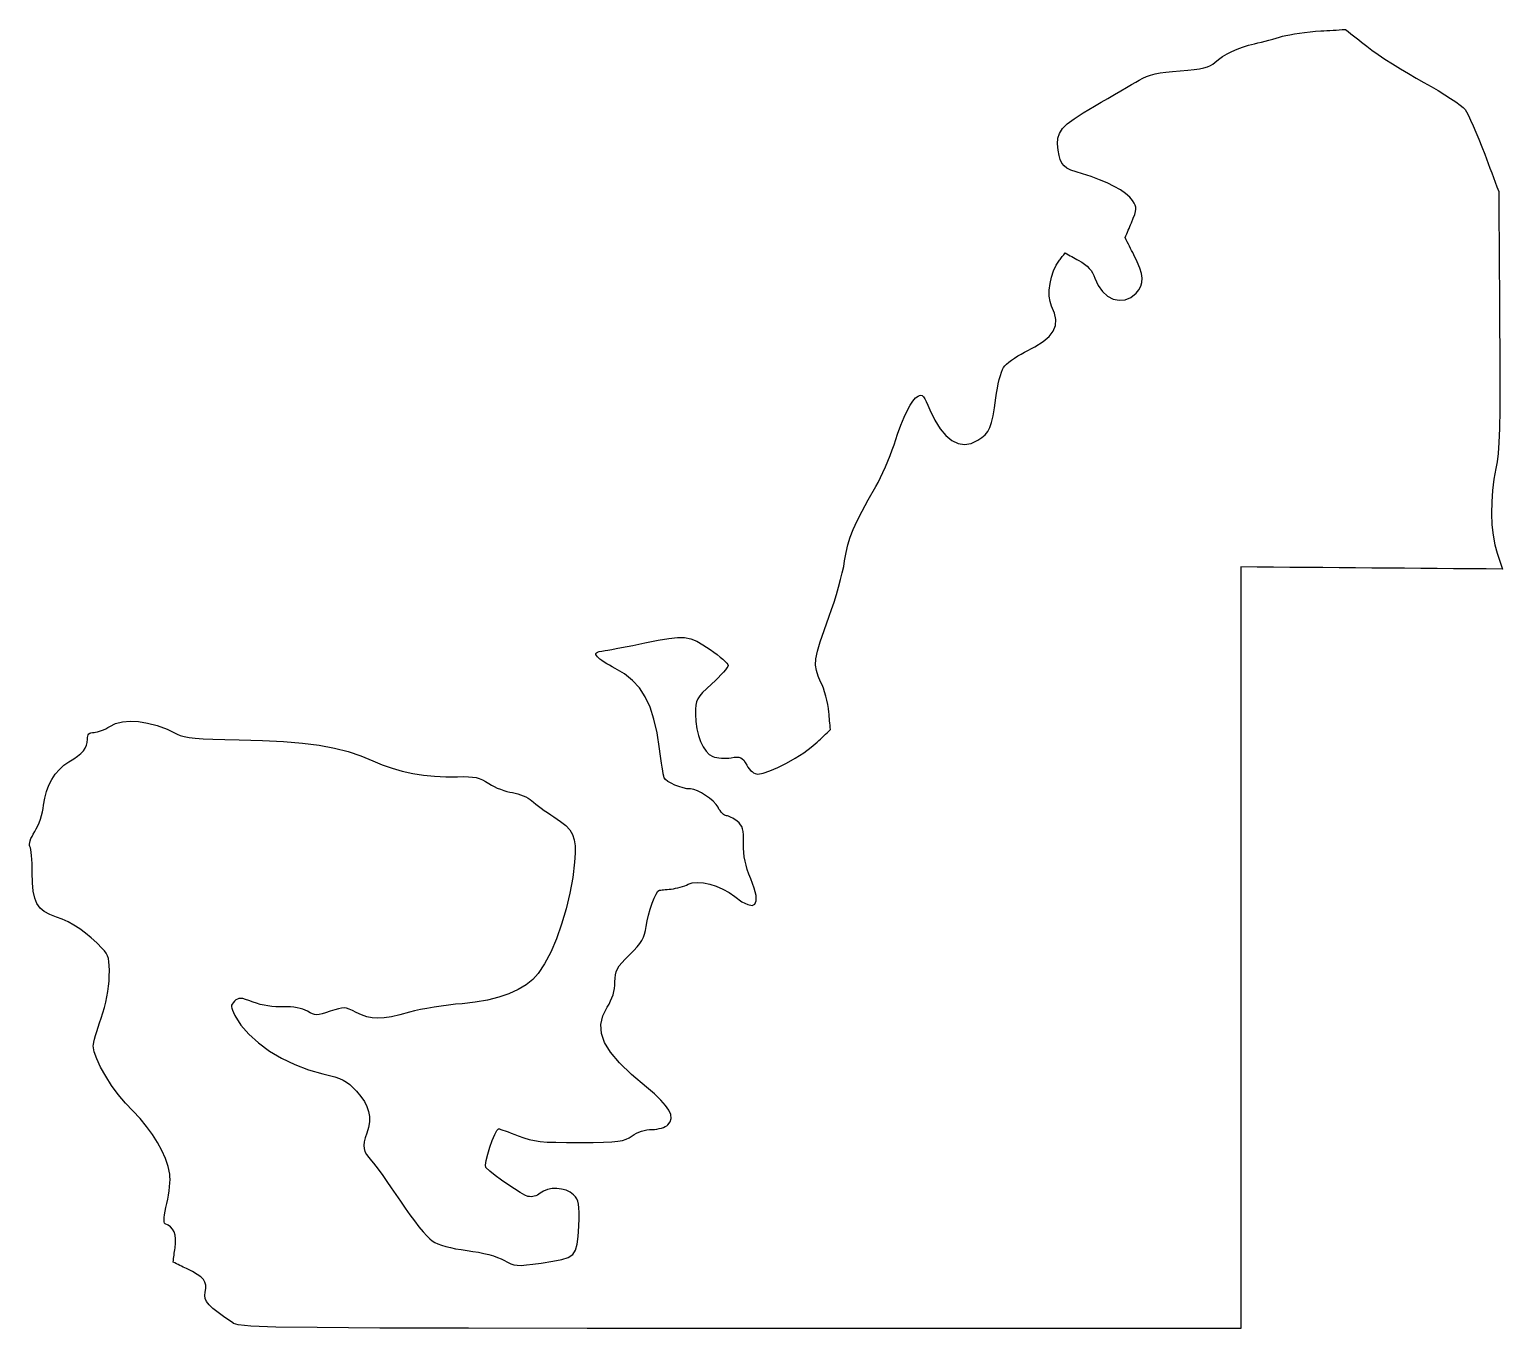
# Model space of a CAD drawing. Extents: x 0.1 to 93.1, y 0.1 to 82.1.
import ezdxf

# ---------------------------------------------------------------- set-up
doc = ezdxf.new("R2010")
doc.units = 0
doc.layers.add('Layer_1', color=7, linetype='CONTINUOUS')

msp = doc.modelspace()

# ---------------------------------------------------------------- linework, layer by layer
at = {"layer": 'Layer_1', "color": 7}
msp.add_lwpolyline([(12.968284, 0.425536), (12.428726, 0.789546), (11.999737, 1.097507), (11.671318, 1.360369), (11.433467, 1.589195), (11.276184, 1.794935), (11.189468, 1.988596), (11.163306, 2.181184), (11.187719, 2.383678), (11.225347, 2.620802), (11.222412, 2.828094), (11.172885, 3.013288), (11.070766, 3.183976), (10.910035, 3.347834), (10.684683, 3.512539), (10.388694, 3.685682), (10.016059, 3.874997), (9.909543, 3.926559), (9.803026, 3.978121), (9.696513, 4.029683), (9.589997, 4.081245), (9.48348, 4.132807), (9.376967, 4.184369), (9.270451, 4.235931), (9.163934, 4.287493), (9.178807, 4.399535), (9.19368, 4.511578), (9.208554, 4.623648), (9.223427, 4.73569), (9.2383, 4.847732), (9.253173, 4.959775), (9.268046, 5.071817), (9.282919, 5.183859), (9.312056, 5.491961), (9.312081, 5.762753), (9.282214, 5.998127), (9.22168, 6.199944), (9.129695, 6.370152), (9.005481, 6.510642), (8.84826, 6.623334), (8.657252, 6.71006), (8.624399, 6.746439), (8.605292, 6.824897), (8.59962, 6.942188), (8.607155, 7.09504), (8.627616, 7.280206), (8.660721, 7.494384), (8.706206, 7.734386), (8.763802, 7.996881), (8.819047, 8.255142), (8.866672, 8.520488), (8.905921, 8.785353), (8.936023, 9.042147), (8.95623, 9.283391), (8.965769, 9.501464), (8.963793, 9.688831), (8.949711, 9.837958), (8.843135, 10.323323), (8.678343, 10.821417), (8.457927, 11.327752), (8.184493, 11.837925), (7.86064, 12.347478), (7.488962, 12.851978), (7.072064, 13.346996), (6.612541, 13.8281), (6.15043, 14.320493), (5.701937, 14.867567), (5.281849, 15.444937), (4.904964, 16.028206), (4.586078, 16.592932), (4.339986, 17.114705), (4.181481, 17.569139), (4.125359, 17.931795), (4.135378, 18.030064), (4.164068, 18.176876), (4.209427, 18.365062), (4.269445, 18.587453), (4.342105, 18.836909), (4.425401, 19.106291), (4.517317, 19.3884), (4.615844, 19.676125), (4.728194, 20.015554), (4.827708, 20.356733), (4.913998, 20.697629), (4.986667, 21.036183), (5.045321, 21.370418), (5.089565, 21.698304), (5.119007, 22.017836), (5.133259, 22.326954), (5.137859, 22.699544), (5.13182, 23.002679), (5.111895, 23.249285), (5.074805, 23.452231), (5.017311, 23.624499), (4.936152, 23.778931), (4.828078, 23.928481), (4.689829, 24.086045), (4.350169, 24.43205), (3.998881, 24.753444), (3.638652, 25.048451), (3.272178, 25.315208), (2.902151, 25.551851), (2.531258, 25.756575), (2.162193, 25.927517), (1.797646, 26.062871), (1.373763, 26.222101), (1.032404, 26.406956), (0.765546, 26.632198), (0.565182, 26.912614), (0.423295, 27.262964), (0.331869, 27.69801), (0.282892, 28.232539), (0.268358, 28.881311), (0.265338, 29.169432), (0.256674, 29.447251), (0.242986, 29.708025), (0.224867, 29.945035), (0.20291, 30.151593), (0.177764, 30.320899), (0.149994, 30.44629), (0.120236, 30.520994), (0.097545, 30.582801), (0.094074, 30.665831), (0.108947, 30.767431), (0.141315, 30.885004), (0.190303, 31.015843), (0.255045, 31.157349), (0.334674, 31.30687), (0.428324, 31.461754), (0.523814, 31.626571), (0.616019, 31.815943), (0.702918, 32.023799), (0.782493, 32.24413), (0.852721, 32.470867), (0.911582, 32.698028), (0.957053, 32.919544), (0.987115, 33.129405), (1.056802, 33.572127), (1.16741, 33.992327), (1.317115, 34.386846), (1.50409, 34.752606), (1.726512, 35.086503), (1.982553, 35.385348), (2.270388, 35.646093), (2.58819, 35.865563), (2.887978, 36.053044), (3.136791, 36.229503), (3.338021, 36.399104), (3.495058, 36.566008), (3.611297, 36.734373), (3.690124, 36.908363), (3.734933, 37.092135), (3.749128, 37.289851), (3.754349, 37.401758), (3.770775, 37.494773), (3.79964, 37.57014), (3.842135, 37.629091), (3.89946, 37.672864), (3.972823, 37.7027), (4.063422, 37.719831), (4.172459, 37.725504), (4.269018, 37.733434), (4.381368, 37.75556), (4.505461, 37.790344), (4.637242, 37.836259), (4.772664, 37.891769), (4.90767, 37.955348), (5.038212, 38.025458), (5.160237, 38.100569), (5.528294, 38.28517), (5.959975, 38.397966), (6.44682, 38.439913), (6.980381, 38.411973), (7.5522, 38.315086), (8.153824, 38.150211), (8.776799, 37.918307), (9.412671, 37.620328), (9.616353, 37.531027), (9.861774, 37.457864), (10.169023, 37.398959), (10.558199, 37.352423), (11.049393, 37.316372), (11.662699, 37.288912), (12.418213, 37.268168), (13.336025, 37.252251), (14.813806, 37.215602), (16.136099, 37.147705), (17.319981, 37.04589), (18.38254, 36.907483), (19.340853, 36.729812), (20.212003, 36.510207), (21.013074, 36.245996), (21.761146, 35.934507), (22.365957, 35.677702), (22.987848, 35.458472), (23.627592, 35.276608), (24.285977, 35.131997), (24.963773, 35.024499), (25.661765, 34.953943), (26.380729, 34.920189), (27.121444, 34.923012), (27.488468, 34.929221), (27.79646, 34.923576), (28.057778, 34.903538), (28.284785, 34.866172), (28.489851, 34.808825), (28.685332, 34.728786), (28.883593, 34.623376), (29.096998, 34.489857), (29.2555, 34.393591), (29.433814, 34.299752), (29.625857, 34.210683), (29.825552, 34.128725), (30.026816, 34.056194), (30.223576, 33.99546), (30.409746, 33.948837), (30.579252, 33.918696), (30.743463, 33.889711), (30.914467, 33.84639), (31.087246, 33.790821), (31.256786, 33.725176), (31.418067, 33.651516), (31.566076, 33.571986), (31.695796, 33.488674), (31.802214, 33.403697), (31.912004, 33.308644), (32.051394, 33.196404), (32.214687, 33.071154), (32.396193, 32.936986), (32.590215, 32.798076), (32.791059, 32.658573), (32.993034, 32.522571), (33.190445, 32.394272), (33.61329, 32.108607), (33.945187, 31.839593), (34.19464, 31.568744), (34.370148, 31.277575), (34.480218, 30.947573), (34.533352, 30.560251), (34.538037, 30.097096), (34.502804, 29.539623), (34.385978, 28.564827), (34.204738, 27.56926), (33.966957, 26.576995), (33.680504, 25.612134), (33.353256, 24.698806), (32.993087, 23.861058), (32.607865, 23.123018), (32.205467, 22.50879), (31.867292, 22.133745), (31.444085, 21.793723), (30.940798, 21.490701), (30.362381, 21.226626), (29.713786, 21.003473), (28.999959, 20.823189), (28.225849, 20.687779), (27.39641, 20.599161), (26.982765, 20.562021), (26.541344, 20.511757), (26.085778, 20.450543), (25.629699, 20.380609), (25.18674, 20.304211), (24.77053, 20.223524), (24.394706, 20.140804), (24.072893, 20.058226), (23.461823, 19.89561), (22.936762, 19.77908), (22.482001, 19.708581), (22.08183, 19.684028), (21.720543, 19.705477), (21.382429, 19.772702), (21.051786, 19.885675), (20.712902, 20.044369), (20.476279, 20.164821), (20.282242, 20.252), (20.114007, 20.306638), (19.954783, 20.329498), (19.787783, 20.321314), (19.596222, 20.283016), (19.36331, 20.215226), (19.07226, 20.118735), (18.789084, 20.025009), (18.561937, 19.958122), (18.377652, 19.918103), (18.22305, 19.905121), (18.084959, 19.918949), (17.950206, 19.959759), (17.805618, 20.027577), (17.63802, 20.122432), (17.500183, 20.193721), (17.345997, 20.25454), (17.17611, 20.304804), (16.991167, 20.344399), (16.791814, 20.373186), (16.578694, 20.390966), (16.352453, 20.397739), (16.113735, 20.393506), (15.881718, 20.390684), (15.640003, 20.401126), (15.392768, 20.423704), (15.144192, 20.457712), (14.898453, 20.502557), (14.659729, 20.55759), (14.432199, 20.622106), (14.220041, 20.695456), (13.948414, 20.796773), (13.731388, 20.870179), (13.5593, 20.916125), (13.422493, 20.935034), (13.311303, 20.927414), (13.21607, 20.893632), (13.127136, 20.834168), (13.034838, 20.749445), (12.949948, 20.658908), (12.889815, 20.576838), (12.854656, 20.495925), (12.844693, 20.408859), (12.860103, 20.308331), (12.901127, 20.187032), (12.967968, 20.037652), (13.060839, 19.852881), (13.439601, 19.253187), (13.938863, 18.673051), (14.543437, 18.122549), (15.238124, 17.611811), (16.007736, 17.150857), (16.837079, 16.749791), (17.710964, 16.418745), (18.614196, 16.167708), (19.029503, 16.068705), (19.371918, 15.974301), (19.656296, 15.876793), (19.897492, 15.768505), (20.110358, 15.641731), (20.309748, 15.488823), (20.510518, 15.302048), (20.727521, 15.07373), (21.010712, 14.738803), (21.233309, 14.416787), (21.396792, 14.101658), (21.502645, 13.787375), (21.552352, 13.4679), (21.547385, 13.137192), (21.489245, 12.789212), (21.379401, 12.41792), (21.283513, 12.122123), (21.22248, 11.869421), (21.19818, 11.649316), (21.212546, 11.451337), (21.267429, 11.26493), (21.364734, 11.079651), (21.506353, 10.884974), (21.694175, 10.670372), (21.803203, 10.540832), (21.960595, 10.336757), (22.158921, 10.068561), (22.390756, 9.746659), (22.648673, 9.381491), (22.925251, 8.983417), (23.213058, 8.562906), (23.504673, 8.130372), (23.800379, 7.698516), (24.099913, 7.27998), (24.39503, 6.885066), (24.677478, 6.523991), (24.939013, 6.207084), (25.171384, 5.944617), (25.366346, 5.746892), (25.515647, 5.624126), (25.679215, 5.530033), (25.878057, 5.440371), (26.110603, 5.355591), (26.375276, 5.276089), (26.670503, 5.202345), (26.994712, 5.134752), (27.346327, 5.073736), (27.723773, 5.019775), (28.088108, 4.967056), (28.440109, 4.905024), (28.775313, 4.834807), (29.089251, 4.757619), (29.377448, 4.674674), (29.635442, 4.587128), (29.858761, 4.496196), (30.042937, 4.403007), (30.274404, 4.274313), (30.476153, 4.179628), (30.671812, 4.117172), (30.885009, 4.08514), (31.139376, 4.081753), (31.458535, 4.105178), (31.86612, 4.153692), (32.385756, 4.225489), (33.126463, 4.336713), (33.689256, 4.449122), (34.099768, 4.587778), (34.383627, 4.777741), (34.566456, 5.044018), (34.673887, 5.411725), (34.731548, 5.905896), (34.765067, 6.551564), (34.782085, 7.030383), (34.787645, 7.412258), (34.779179, 7.712824), (34.754089, 7.947661), (34.709786, 8.132432), (34.643698, 8.282716), (34.553243, 8.414146), (34.435841, 8.542304), (34.226779, 8.702436), (33.970993, 8.821393), (33.683981, 8.898468), (33.381244, 8.933012), (33.078282, 8.924263), (32.79059, 8.87177), (32.533672, 8.774742), (32.323024, 8.63253), (32.241422, 8.567534), (32.152996, 8.51346), (32.059112, 8.470647), (31.961133, 8.43949), (31.860428, 8.420299), (31.758362, 8.413526), (31.656302, 8.41917), (31.555617, 8.437797), (31.360728, 8.520234), (31.066161, 8.684995), (30.702109, 8.911507), (30.298774, 9.179138), (29.886346, 9.467372), (29.495028, 9.755605), (29.155015, 10.023265), (28.896502, 10.249748), (28.873868, 10.401358), (28.920844, 10.700654), (29.020313, 11.095878), (29.15517, 11.535298), (29.308309, 11.967155), (29.462623, 12.339716), (29.601008, 12.601195), (29.706353, 12.69986), (29.75531, 12.691111), (29.844949, 12.665711), (29.97016, 12.625382), (30.125842, 12.572014), (30.306888, 12.507413), (30.508188, 12.433358), (30.724644, 12.351626), (30.951145, 12.264024), (31.301713, 12.133864), (31.629457, 12.032461), (31.96487, 11.95643), (32.338439, 11.90247), (32.780653, 11.867248), (33.322006, 11.847493), (33.992984, 11.839873), (34.82408, 11.839873), (35.6681, 11.846082), (36.331993, 11.858217), (36.844295, 11.879948), (37.233541, 11.914746), (37.528263, 11.96628), (37.756998, 12.038162), (37.94828, 12.133976), (38.130641, 12.257364), (38.262831, 12.345502), (38.407391, 12.424524), (38.561769, 12.49364), (38.723418, 12.552032), (38.889782, 12.598881), (39.058308, 12.63334), (39.22645, 12.654507), (39.391649, 12.661845), (39.540713, 12.667772), (39.691025, 12.684423), (39.838492, 12.710669), (39.979019, 12.745552), (40.108513, 12.787801), (40.222878, 12.836202), (40.318021, 12.889655), (40.38985, 12.946918), (40.53713, 13.144388), (40.599007, 13.361558), (40.57293, 13.60283), (40.456366, 13.872691), (40.246771, 14.175628), (39.941602, 14.516073), (39.538315, 14.898498), (39.034367, 15.327391), (38.088945, 16.137426), (37.339106, 16.86824), (36.777933, 17.533946), (36.398516, 18.148711), (36.193939, 18.726645), (36.157295, 19.281833), (36.281665, 19.828384), (36.560139, 20.380467), (36.676872, 20.577684), (36.777402, 20.773998), (36.861931, 20.970086), (36.930646, 21.166541), (36.983752, 21.36404), (37.02144, 21.563204), (37.043905, 21.764655), (37.051355, 21.96904), (37.05731, 22.216887), (37.080029, 22.428272), (37.12674, 22.616768), (37.204701, 22.795838), (37.321163, 22.979029), (37.483378, 23.17983), (37.698598, 23.41176), (37.97407, 23.688309), (38.233342, 23.950579), (38.444142, 24.18169), (38.612267, 24.391551), (38.743506, 24.590038), (38.843661, 24.787085), (38.918523, 24.992599), (38.973887, 25.216486), (39.015549, 25.468652), (39.077336, 25.818015), (39.167678, 26.193878), (39.27847, 26.574032), (39.401589, 26.93632), (39.528931, 27.258562), (39.652375, 27.518601), (39.76381, 27.694228), (39.855123, 27.763288), (39.890652, 27.766957), (39.948781, 27.772883), (40.026452, 27.780786), (40.120607, 27.790099), (40.228181, 27.800823), (40.346122, 27.812395), (40.471369, 27.824812), (40.600864, 27.837512), (40.736974, 27.854728), (40.881179, 27.880128), (41.029094, 27.912245), (41.176327, 27.950006), (41.318493, 27.992198), (41.4512, 28.037608), (41.570066, 28.085021), (41.670698, 28.133225), (41.9345, 28.223084), (42.25962, 28.251561), (42.630259, 28.222774), (43.030617, 28.140817), (43.444897, 28.009837), (43.857302, 27.833985), (44.252035, 27.617379), (44.613294, 27.364113), (45.067626, 27.037695), (45.433226, 26.849678), (45.70761, 26.797298), (45.888298, 26.877844), (45.972812, 27.088607), (45.958673, 27.426851), (45.843393, 27.889865), (45.624496, 28.474883), (45.5048, 28.774575), (45.404673, 29.05976), (45.323283, 29.334532), (45.259789, 29.602925), (45.213352, 29.869089), (45.183131, 30.137031), (45.168287, 30.410871), (45.168004, 30.694674), (45.171504, 31.003905), (45.164674, 31.257961), (45.145088, 31.46562), (45.110301, 31.635603), (45.057859, 31.776601), (44.985316, 31.897392), (44.890222, 32.006668), (44.77013, 32.113179), (44.679989, 32.181928), (44.585771, 32.246077), (44.490265, 32.304187), (44.396256, 32.354902), (44.306532, 32.396784), (44.223875, 32.428421), (44.151073, 32.448459), (44.090912, 32.455515), (44.033688, 32.466521), (43.969302, 32.498074), (43.899955, 32.547914), (43.827838, 32.613869), (43.755149, 32.693738), (43.684083, 32.785291), (43.616832, 32.886299), (43.555598, 32.994587), (43.430464, 33.178991), (43.247725, 33.372878), (43.023082, 33.565777), (42.772228, 33.747274), (42.510868, 33.906871), (42.254695, 34.034153), (42.019409, 34.11865), (41.820711, 34.14992), (41.597857, 34.169958), (41.347353, 34.223157), (41.085273, 34.302631), (40.827692, 34.401465), (40.590682, 34.512886), (40.390315, 34.630065), (40.242673, 34.746115), (40.163823, 34.854234), (40.135262, 34.949682), (40.101365, 35.098243), (40.063392, 35.292441), (40.022602, 35.524766), (39.98026, 35.78769), (39.937619, 36.073708), (39.895947, 36.37531), (39.8565, 36.684993), (39.706256, 37.686391), (39.511814, 38.560232), (39.266932, 39.317875), (38.965372, 39.970672), (38.600894, 40.52998), (38.167256, 41.007158), (37.658223, 41.413558), (37.067549, 41.760539), (36.884633, 41.856611), (36.704628, 41.957511), (36.532148, 42.060228), (36.371798, 42.161746), (36.228189, 42.259051), (36.105928, 42.349125), (36.009625, 42.42896), (35.943887, 42.495536), (35.88085, 42.57906), (35.846549, 42.647448), (35.844291, 42.703351), (35.877209, 42.749404), (35.948609, 42.788251), (36.061729, 42.822539), (36.219821, 42.854901), (36.426132, 42.887989), (36.607157, 42.917066), (36.84664, 42.958982), (37.134284, 43.01176), (37.459804, 43.073426), (37.812907, 43.142006), (38.183309, 43.215525), (38.560714, 43.292007), (38.934836, 43.369477), (39.783425, 43.541345), (40.458971, 43.657143), (41.000403, 43.71297), (41.44665, 43.704926), (41.836642, 43.629087), (42.209308, 43.481556), (42.603581, 43.258428), (43.058385, 42.955798), (43.287922, 42.79295), (43.502061, 42.63242), (43.696114, 42.478332), (43.865396, 42.334822), (44.005215, 42.206013), (44.11089, 42.096037), (44.177732, 42.009022), (44.201043, 41.949098), (44.179933, 41.885922), (44.119402, 41.789588), (44.023701, 41.66488), (43.897079, 41.516578), (43.743776, 41.349468), (43.568039, 41.168327), (43.374112, 40.977943), (43.166239, 40.783094), (42.83618, 40.477391), (42.584898, 40.230443), (42.401682, 40.022516), (42.275811, 39.833865), (42.196566, 39.644759), (42.153233, 39.435454), (42.135086, 39.186215), (42.131417, 38.877306), (42.15329, 38.405781), (42.216251, 37.953474), (42.316262, 37.530217), (42.449296, 37.145839), (42.611328, 36.810172), (42.798323, 36.533041), (43.006261, 36.324279), (43.231108, 36.193712), (43.341679, 36.159089), (43.471149, 36.13112), (43.614797, 36.110095), (43.767914, 36.096322), (43.925784, 36.090113), (44.083687, 36.091807), (44.236911, 36.101628), (44.38074, 36.119916), (44.582992, 36.149318), (44.746793, 36.161312), (44.880107, 36.152168), (44.990901, 36.118189), (45.087142, 36.055651), (45.176796, 35.960844), (45.267832, 35.830054), (45.36821, 35.659555), (45.445065, 35.535293), (45.528148, 35.4239), (45.616038, 35.326477), (45.707308, 35.244209), (45.800538, 35.178253), (45.8943, 35.129711), (45.987168, 35.099739), (46.077725, 35.089579), (46.3954, 35.142242), (46.823331, 35.288094), (47.327857, 35.509074), (47.875297, 35.78699), (48.431992, 36.103731), (48.964263, 36.441156), (49.438444, 36.781135), (49.820867, 37.105532), (49.924699, 37.204657), (50.028534, 37.303779), (50.132367, 37.402904), (50.236202, 37.502026), (50.340034, 37.601151), (50.443869, 37.700276), (50.547702, 37.799398), (50.651537, 37.898523), (50.639035, 38.036287), (50.626532, 38.174051), (50.61403, 38.311815), (50.601527, 38.449576), (50.589025, 38.58734), (50.576522, 38.725104), (50.56402, 38.862868), (50.551517, 39.000632), (50.522945, 39.238681), (50.479858, 39.492963), (50.424379, 39.75561), (50.358624, 40.018751), (50.28471, 40.274524), (50.204754, 40.515056), (50.120875, 40.73248), (50.035192, 40.91893), (49.869556, 41.278509), (49.762283, 41.620001), (49.7175, 41.975051), (49.739344, 42.375312), (49.831924, 42.852429), (49.999375, 43.438057), (50.245826, 44.163839), (50.575402, 45.061427), (50.728883, 45.488997), (50.881277, 45.947266), (51.028589, 46.421964), (51.166827, 46.898813), (51.291995, 47.363531), (51.4001, 47.801847), (51.487149, 48.199487), (51.549148, 48.542167), (51.642069, 49.071418), (51.755565, 49.5622), (51.90118, 50.04213), (52.090461, 50.538839), (52.334953, 51.079943), (52.646199, 51.693068), (53.035748, 52.405837), (53.515141, 53.245872), (53.656521, 53.503363), (53.808091, 53.802967), (53.965122, 54.133878), (54.122896, 54.485299), (54.276684, 54.846416), (54.421766, 55.206433), (54.553414, 55.554545), (54.666907, 55.879945), (54.89225, 56.537644), (55.105752, 57.113959), (55.308218, 57.61054), (55.50047, 58.029033), (55.683319, 58.371098), (55.85758, 58.638376), (56.024066, 58.832526), (56.183592, 58.955196), (56.278312, 58.997278), (56.363486, 59.006874), (56.443722, 58.978587), (56.523616, 58.907052), (56.607775, 58.78689), (56.700798, 58.612722), (56.807292, 58.379175), (56.931854, 58.080866), (57.237613, 57.424144), (57.572808, 56.880931), (57.933153, 56.453945), (58.314364, 56.145911), (58.712159, 55.959543), (59.122254, 55.897561), (59.540363, 55.962687), (59.962203, 56.157635), (60.214854, 56.327995), (60.419384, 56.506871), (60.583933, 56.713598), (60.716643, 56.967522), (60.825645, 57.28798), (60.919081, 57.694309), (61.005093, 58.205851), (61.091815, 58.841946), (61.135173, 59.143862), (61.187372, 59.443455), (61.246427, 59.732885), (61.310359, 60.004312), (61.377184, 60.249899), (61.444917, 60.461806), (61.511578, 60.632192), (61.575182, 60.75322), (61.656104, 60.85484), (61.772396, 60.9696), (61.918596, 61.093566), (62.089239, 61.222798), (62.278864, 61.353357), (62.48201, 61.481302), (62.693211, 61.602695), (62.907006, 61.713597), (63.556007, 62.056883), (64.071099, 62.390024), (64.457021, 62.72111), (64.718517, 63.058233), (64.860325, 63.409479), (64.887193, 63.78294), (64.803847, 64.186707), (64.615029, 64.628868), (64.513519, 64.913822), (64.464638, 65.257887), (64.465203, 65.642486), (64.512207, 66.04903), (64.60247, 66.458935), (64.732865, 66.853623), (64.900268, 67.214506), (65.101555, 67.523003), (65.147128, 67.58094), (65.192701, 67.638878), (65.238277, 67.696815), (65.28385, 67.754755), (65.329424, 67.812693), (65.374997, 67.87063), (65.420573, 67.928568), (65.466146, 67.986505), (65.570275, 67.928305), (65.674404, 67.870108), (65.778535, 67.811908), (65.882664, 67.753708), (65.986793, 67.695508), (66.090921, 67.637311), (66.195053, 67.579112), (66.299182, 67.520912), (66.510857, 67.395467), (66.695379, 67.270216), (66.854835, 67.14292), (66.991317, 67.011342), (67.106916, 66.873246), (67.203724, 66.726394), (67.28383, 66.568553), (67.349325, 66.397481), (67.555545, 65.929373), (67.82698, 65.549239), (68.147904, 65.262874), (68.502589, 65.076083), (68.875309, 64.994659), (69.250337, 65.024405), (69.611946, 65.171118), (69.944409, 65.440598), (70.121755, 65.658728), (70.244372, 65.883594), (70.311738, 66.124075), (70.323337, 66.389048), (70.278639, 66.687388), (70.177129, 67.027968), (70.018283, 67.41967), (69.801579, 67.871364), (69.733185, 68.006215), (69.664789, 68.14107), (69.596395, 68.275921), (69.528001, 68.410772), (69.459608, 68.545624), (69.391211, 68.680478), (69.322817, 68.81533), (69.254424, 68.950181), (69.303496, 69.066332), (69.352566, 69.182484), (69.401639, 69.298632), (69.450712, 69.414784), (69.499785, 69.530935), (69.548855, 69.647086), (69.597928, 69.763235), (69.647, 69.879386), (69.769392, 70.174131), (69.858021, 70.407198), (69.913641, 70.592548), (69.937009, 70.744138), (69.928853, 70.875927), (69.889932, 71.001874), (69.820996, 71.135938), (69.722794, 71.292078), (69.542304, 71.50894), (69.284006, 71.732878), (68.956253, 71.959437), (68.567404, 72.184154), (68.125811, 72.402574), (67.63983, 72.610236), (67.117818, 72.802684), (66.568125, 72.975457), (66.157709, 73.100442), (65.833696, 73.219692), (65.583997, 73.344948), (65.396522, 73.487947), (65.259193, 73.660433), (65.159915, 73.874143), (65.086605, 74.140818), (65.027178, 74.472197), (64.986027, 74.873052), (65.006742, 75.220126), (65.105345, 75.532828), (65.297835, 75.83057), (65.600222, 76.132751), (66.028514, 76.458785), (66.598724, 76.828076), (67.32686, 77.260031), (67.743541, 77.500958), (68.164292, 77.744231), (68.577612, 77.9832), (68.972004, 78.211221), (69.335969, 78.421646), (69.658007, 78.607825), (69.926623, 78.76311), (70.130314, 78.880853), (70.36658, 79.007641), (70.607033, 79.114919), (70.862066, 79.205106), (71.142056, 79.280623), (71.457394, 79.343889), (71.81846, 79.397328), (72.235647, 79.443358), (72.719336, 79.484405), (73.203514, 79.524751), (73.608748, 79.56761), (73.944607, 79.615235), (74.220657, 79.669893), (74.446463, 79.733844), (74.631592, 79.809344), (74.785612, 79.898662), (74.918085, 80.004052), (75.150667, 80.199339), (75.406789, 80.381488), (75.686262, 80.550415), (75.988915, 80.706035), (76.314562, 80.848258), (76.663025, 80.977005), (77.034125, 81.092185), (77.427678, 81.193718), (77.630195, 81.242121), (77.85253, 81.297084), (78.087429, 81.356695), (78.327637, 81.419058), (78.5659, 81.482264), (78.794963, 81.54441), (79.007572, 81.603592), (79.196469, 81.657908), (79.398295, 81.70971), (79.647948, 81.761687), (79.935581, 81.812445), (80.25134, 81.860578), (80.585369, 81.904695), (80.927821, 81.94339), (81.268841, 81.97527), (81.598578, 81.99892), (81.793009, 82.010491), (81.987438, 82.022062), (82.181869, 82.033633), (82.376298, 82.045205), (82.570729, 82.056776), (82.765161, 82.068347), (82.959589, 82.079918), (83.15402, 82.091489), (83.323718, 81.958709), (83.493415, 81.825929), (83.663113, 81.693152), (83.83281, 81.560372), (84.00251, 81.427592), (84.172208, 81.294812), (84.341905, 81.162035), (84.511602, 81.029255), (84.830087, 80.790874), (85.215696, 80.520149), (85.653663, 80.226466), (86.129216, 79.919208), (86.627592, 79.60775), (87.134025, 79.30148), (87.633745, 79.009772), (88.111985, 78.742014), (88.569823, 78.486094), (89.011063, 78.228321), (89.425046, 77.975698), (89.801099, 77.735222), (90.128556, 77.513901), (90.396754, 77.318733), (90.595021, 77.156721), (90.712694, 77.034868), (90.802593, 76.890258), (90.921264, 76.663018), (91.063623, 76.364726), (91.224577, 76.006961), (91.39905, 75.601295), (91.581946, 75.159301), (91.768188, 74.692562), (91.952685, 74.212646), (92.062943, 73.920134), (92.173205, 73.627625), (92.283463, 73.335113), (92.393725, 73.042601), (92.503983, 72.750091), (92.614245, 72.457579), (92.724503, 72.16507), (92.834765, 71.872558), (92.841736, 70.857207), (92.848707, 69.841856), (92.855677, 68.826506), (92.862648, 67.811155), (92.869619, 66.795807), (92.87659, 65.780456), (92.883561, 64.765105), (92.890532, 63.749754), (92.903796, 61.440101), (92.907691, 59.567252), (92.900833, 58.075402), (92.881839, 56.908735), (92.849308, 56.011444), (92.801844, 55.327715), (92.738053, 54.80174), (92.656541, 54.37771), (92.527662, 53.708555), (92.438674, 52.998961), (92.389308, 52.269411), (92.379289, 51.540386), (92.408344, 50.832369), (92.476207, 50.16584), (92.582602, 49.561286), (92.727261, 49.039183), (92.770779, 48.91316), (92.814298, 48.787136), (92.857817, 48.661112), (92.901335, 48.535089), (92.944857, 48.409065), (92.988376, 48.283042), (93.031894, 48.157018), (93.075413, 48.030995), (92.043349, 48.039462), (91.011285, 48.047928), (89.979221, 48.056367), (88.947154, 48.064833), (87.91509, 48.0733), (86.883026, 48.081738), (85.850961, 48.090205), (84.818897, 48.098644), (83.786833, 48.10711), (82.754769, 48.115577), (81.722705, 48.124015), (80.690638, 48.132482), (79.658574, 48.14092), (78.62651, 48.149387), (77.594446, 48.157854), (76.562382, 48.166292), (76.562382, 45.16178), (76.562382, 42.157265), (76.562382, 39.152752), (76.562382, 36.14824), (76.562382, 33.143713), (76.562382, 30.139204), (76.562382, 27.134694), (76.562382, 24.130185), (76.562382, 21.125675), (76.562382, 18.121166), (76.562382, 15.116656), (76.562382, 12.112132), (76.562382, 9.107623), (76.562382, 6.103113), (76.562382, 3.098604), (76.562382, 0.094094), (72.617149, 0.094094), (68.671917, 0.094094), (64.726687, 0.094094), (60.781455, 0.094094), (56.836223, 0.094094), (52.89099, 0.094094), (48.94576, 0.094094), (45.000528, 0.094094), (35.305859, 0.098892), (27.807478, 0.107923), (22.220192, 0.124292), (18.258802, 0.150821), (15.638115, 0.190304), (14.072933, 0.245619), (13.278063, 0.319646), (12.968307, 0.415263), (12.968307, 0.415263), (12.968304, 0.415263), (12.968304, 0.415263), (12.968304, 0.415263), (12.968304, 0.415263), (12.968304, 0.415263), (12.968301, 0.415263), (12.968284, 0.425536)], dxfattribs=at)

doc.saveas('drawing.dxf')
